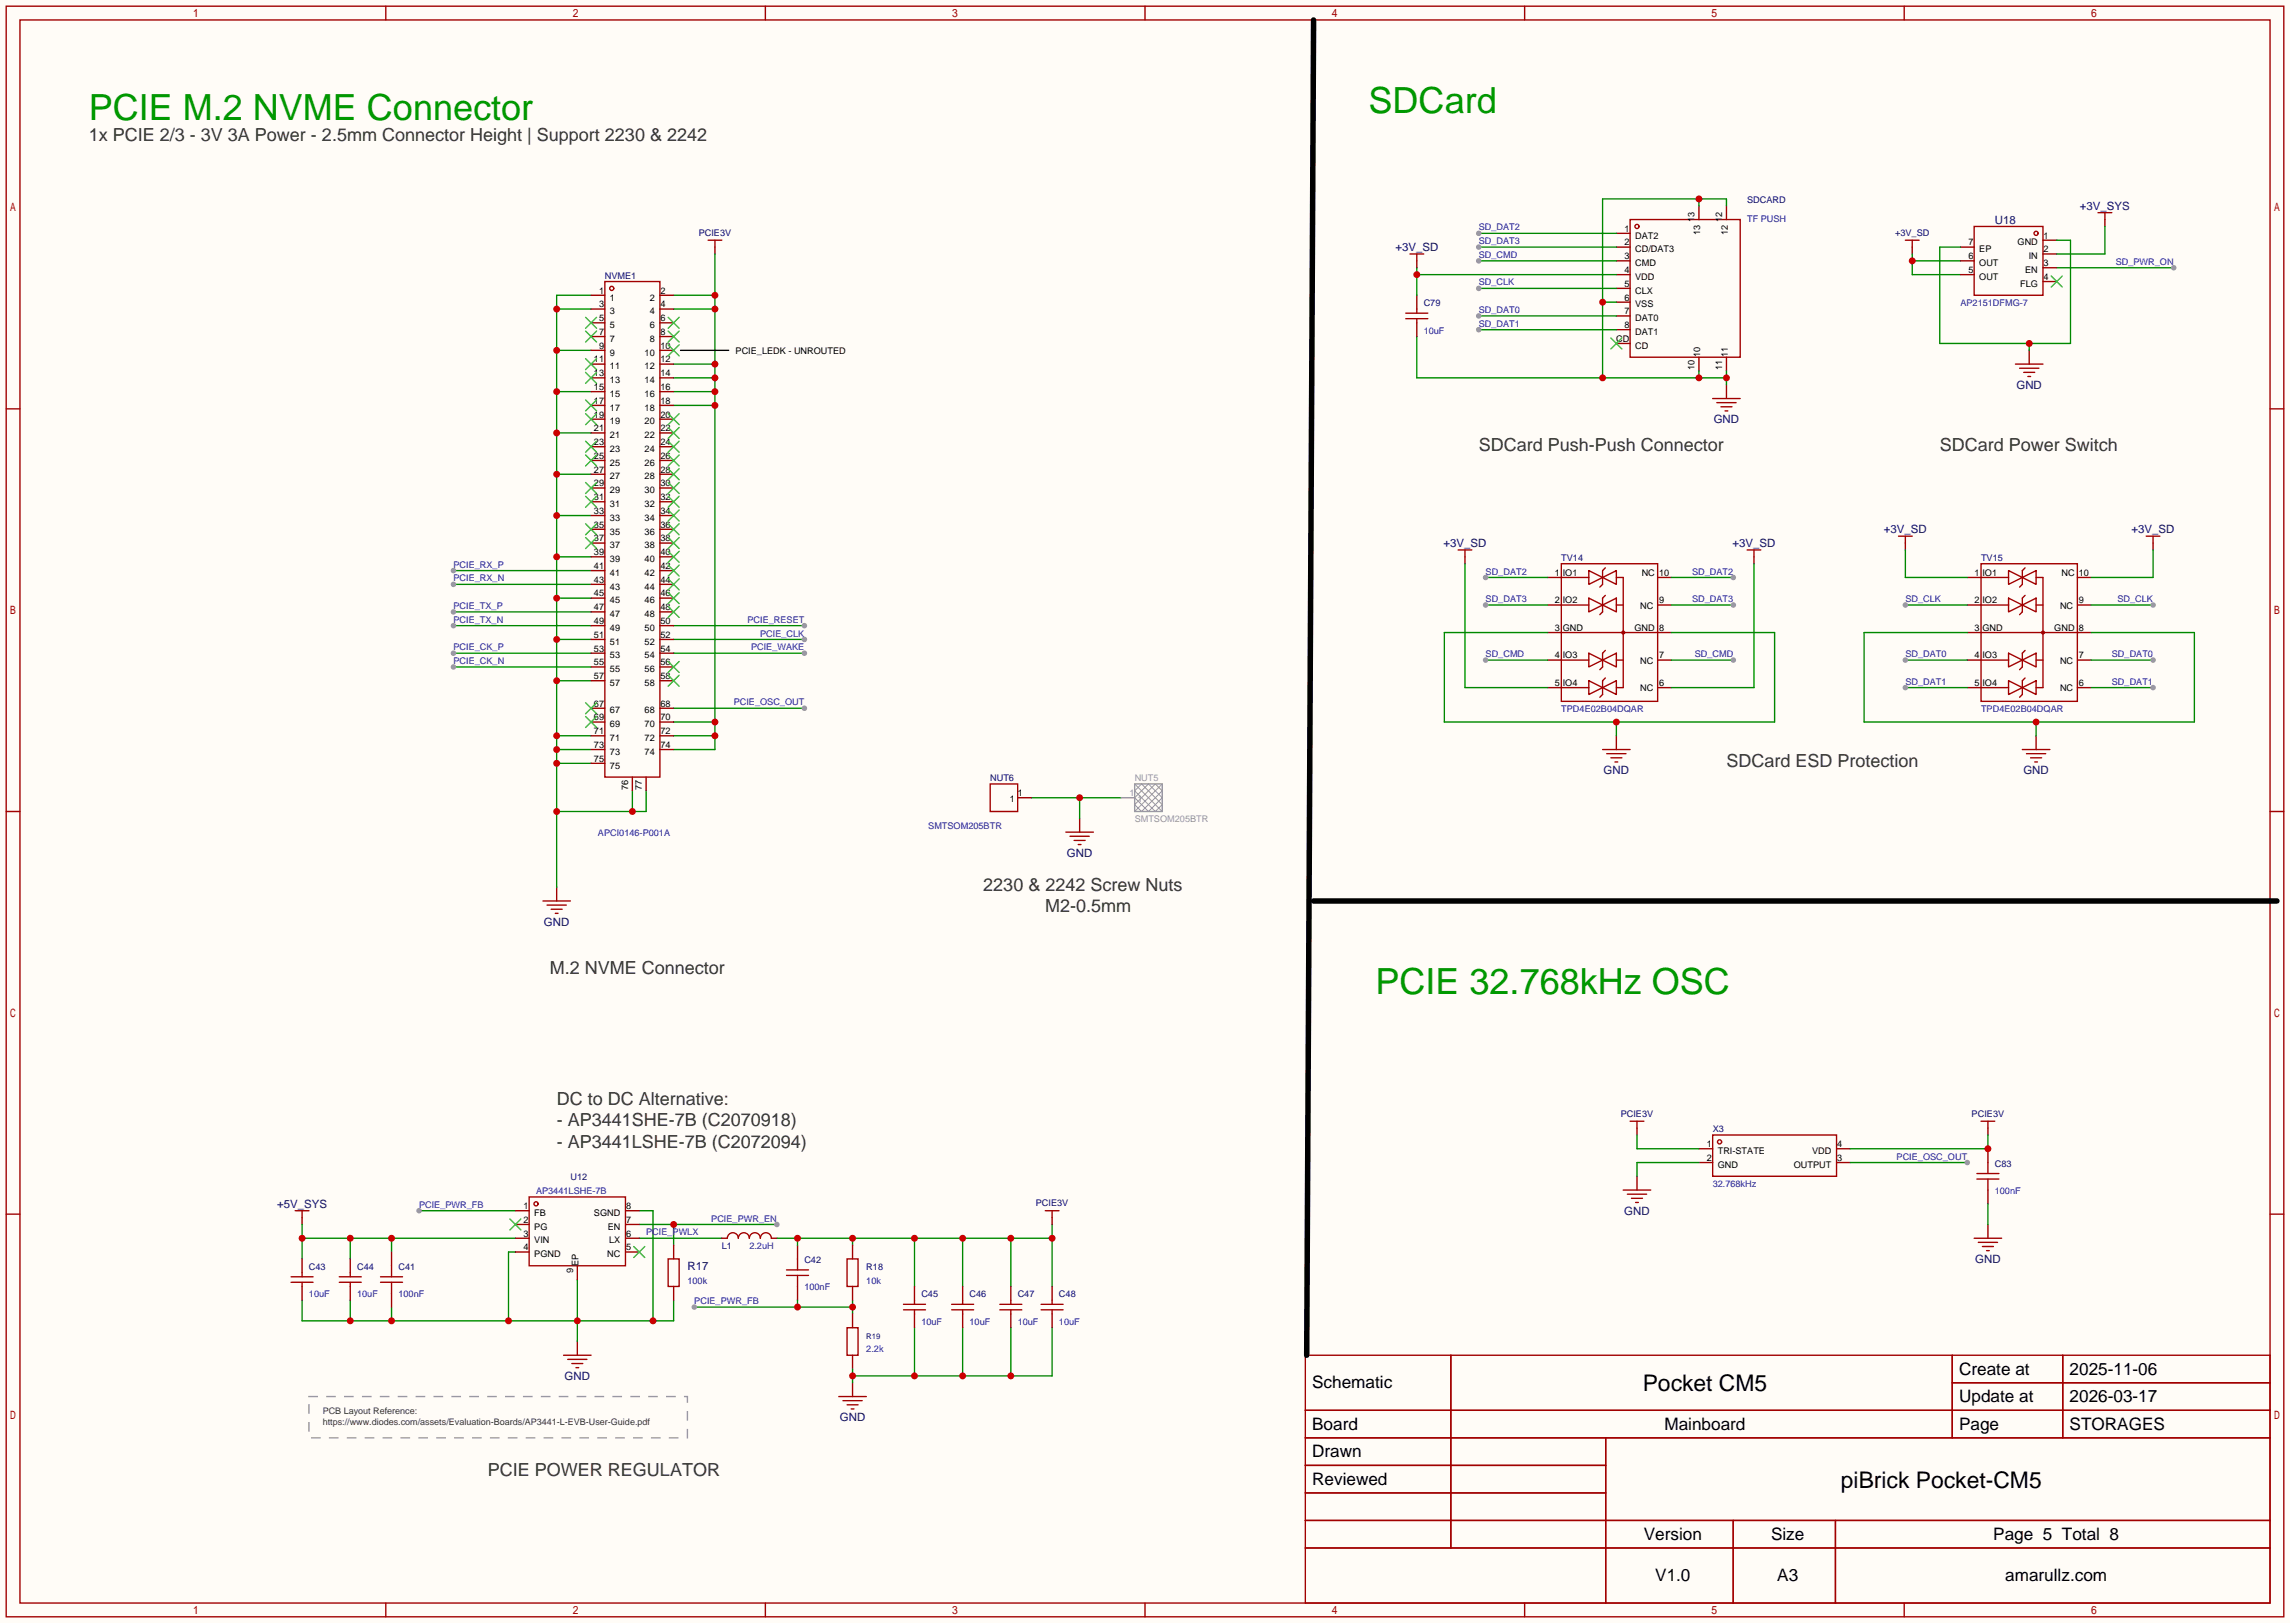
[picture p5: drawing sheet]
<svg xmlns="http://www.w3.org/2000/svg" width="423mm" height="299mm" viewBox="0 0 423 299" stroke-linecap="round" stroke-linejoin="round" font-family="sans-serif">
<defs><g id="words">
<g font-size="6.6" fill="#090">
<text x="16.4" y="22.2">PCIE M.2 NVME Connector</text>
<text x="252.6" y="20.9">SDCard</text>
<text x="253.9" y="183.5">PCIE 32.768kHz OSC</text>
</g>
<g font-size="4.2">
<text x="303.2" y="256.7">Pocket CM5</text>
<text x="339.8" y="274.5">piBrick Pocket-CM5</text>
</g>
<g font-size="3.3" fill="#333">
<text x="16.4" y="26">1x PCIE 2/3 - 3V 3A Power - 2.5mm Connector Height | Support 2230 &amp; 2242</text>
<text x="272.9" y="83.2">SDCard Push-Push Connector</text>
<text x="358" y="83.2">SDCard Power Switch</text>
<text x="318.6" y="141.6">SDCard ESD Protection</text>
<text x="181.5" y="164.4">2230 &amp; 2242 Screw Nuts</text>
<text x="192.9" y="168.2">M2-0.5mm</text>
<text x="101.5" y="179.7">M.2 NVME Connector</text>
<text x="102.7" y="203.8">DC to DC Alternative:</text>
<text x="102.7" y="207.8">- AP3441SHE-7B (C2070918)</text>
<text x="102.7" y="211.8">- AP3441LSHE-7B (C2072094)</text>
<text x="90" y="272.4">PCIE POWER REGULATOR</text>
</g>
<g font-size="3.2">
<text x="242.2" y="256.2">Schematic</text>
<text x="361.6" y="253.7">Create at</text>
<text x="382" y="253.7">2025-11-06</text>
<text x="242.2" y="263.8">Board</text>
<text x="307.2" y="263.8">Mainboard</text>
<text x="361.6" y="258.7">Update at</text>
<text x="361.6" y="263.8">Page</text>
<text x="382" y="258.7">2026-03-17</text>
<text x="382" y="263.8">STORAGES</text>
<text x="242.2" y="268.9">Drawn</text>
<text x="242.2" y="274">Reviewed</text>
<text x="303.4" y="284.1">Version</text>
<text x="326.9" y="284.1">Size</text>
<text x="367.9" y="284.1">Page 5 Total 8</text>
<text x="305.5" y="291.8">V1.0</text>
<text x="328" y="291.8">A3</text>
<text x="370.1" y="291.8">amarullz.com</text>
</g>
<g font-size="2.1" fill="#000080">
<text x="368.2" y="41.2">U18</text>
<text x="383.9" y="38.7">+3V_SYS</text>
<text x="257.5" y="46.3">+3V_SD</text>
<text x="372.2" y="71.7">GND</text>
<text x="316.3" y="78.1">GND</text>
<text x="266.4" y="100.9">+3V_SD</text>
<text x="319.8" y="100.9">+3V_SD</text>
<text x="347.7" y="98.4">+3V_SD</text>
<text x="393.4" y="98.4">+3V_SD</text>
<text x="296" y="142.8">GND</text>
<text x="373.4" y="142.8">GND</text>
<text x="196.9" y="158.1">GND</text>
<text x="100.4" y="170.8">GND</text>
<text x="51.1" y="222.9">+5V_SYS</text>
<text x="299.8" y="224.1">GND</text>
<text x="364.6" y="233">GND</text>
<text x="126.9" y="234.3">R17</text>
<text x="104.2" y="254.6">GND</text>
<text x="155" y="262.2">GND</text>
</g>
<g font-size="1.7">
<text x="312.8" y="41" transform="rotate(-90 312.8 41)">13</text>
<text x="317.9" y="41" transform="rotate(-90 317.9 41)">12</text>
<text x="299.8" y="42.7">1</text>
<text x="299.8" y="45.3">2</text>
<text x="299.8" y="47.8">3</text>
<text x="301.8" y="44">DAT2</text>
<text x="301.8" y="46.6">CD/DAT3</text>
<text x="313.8" y="43.4" transform="rotate(-90 313.8 43.4)">13</text>
<text x="318.9" y="43.4" transform="rotate(-90 318.9 43.4)">12</text>
<text x="363.3" y="47.8">6</text>
<text x="363.3" y="45.3">7</text>
<text x="365.3" y="46.6">EP</text>
<text x="372.4" y="45.3">GND</text>
<text x="374.4" y="47.8">IN</text>
<text x="377.2" y="44">1</text>
<text x="377.2" y="46.6">2</text>
<text x="299.8" y="50.4">4</text>
<text x="299.8" y="52.9">5</text>
<text x="301.8" y="49.1">CMD</text>
<text x="301.8" y="51.6">VDD</text>
<text x="363.3" y="50.4">5</text>
<text x="365.3" y="51.6">OUT</text>
<text x="365.3" y="49.1">OUT</text>
<text x="372.8" y="52.9">FLG</text>
<text x="373.8" y="50.4">EN</text>
<text x="377.2" y="49.1">3</text>
<text x="377.2" y="51.6">4</text>
<text x="110.6" y="54.2">1</text>
<text x="110.6" y="56.7">3</text>
<text x="110.6" y="59.3">5</text>
<text x="112.6" y="55.4">1</text>
<text x="112.6" y="58">3</text>
<text x="119.9" y="58">4</text>
<text x="119.9" y="55.4">2</text>
<text x="121.9" y="59.3">6</text>
<text x="121.9" y="56.7">4</text>
<text x="121.9" y="54.2">2</text>
<text x="299.8" y="55.4">6</text>
<text x="299.8" y="58">7</text>
<text x="301.8" y="54.2">CLX</text>
<text x="301.8" y="56.7">VSS</text>
<text x="301.8" y="59.3">DAT0</text>
<text x="110.6" y="61.8">7</text>
<text x="110.6" y="64.3">9</text>
<text x="112.6" y="60.5">5</text>
<text x="112.6" y="63.1">7</text>
<text x="112.6" y="65.6">9</text>
<text x="119" y="65.6">10</text>
<text x="119.9" y="63.1">8</text>
<text x="119.9" y="60.5">6</text>
<text x="121.9" y="64.3">10</text>
<text x="121.9" y="61.8">8</text>
<text x="135.8" y="65.4">PCIE_LEDK - UNROUTED</text>
<text x="298.3" y="63.1">CD</text>
<text x="299.8" y="60.5">8</text>
<text x="301.8" y="61.8">DAT1</text>
<text x="301.8" y="64.3">CD</text>
<text x="313.8" y="65.9" transform="rotate(-90 313.8 65.9)">10</text>
<text x="318.9" y="65.9" transform="rotate(-90 318.9 65.9)">11</text>
<text x="109.6" y="66.9">11</text>
<text x="109.6" y="69.4">13</text>
<text x="109.6" y="72">15</text>
<text x="112.6" y="68.1">11</text>
<text x="112.6" y="70.7">13</text>
<text x="119" y="70.7">14</text>
<text x="119" y="68.1">12</text>
<text x="121.9" y="72">16</text>
<text x="121.9" y="69.4">14</text>
<text x="121.9" y="66.9">12</text>
<text x="312.8" y="68.3" transform="rotate(-90 312.8 68.3)">10</text>
<text x="317.9" y="68.3" transform="rotate(-90 317.9 68.3)">11</text>
<text x="109.6" y="74.5">17</text>
<text x="109.6" y="77">19</text>
<text x="112.6" y="73.2">15</text>
<text x="112.6" y="75.8">17</text>
<text x="119" y="75.8">18</text>
<text x="119" y="73.2">16</text>
<text x="121.9" y="77">20</text>
<text x="121.9" y="74.5">18</text>
<text x="109.6" y="79.6">21</text>
<text x="109.6" y="82.1">23</text>
<text x="112.6" y="78.3">19</text>
<text x="112.6" y="80.8">21</text>
<text x="112.6" y="83.4">23</text>
<text x="119" y="83.4">24</text>
<text x="119" y="80.8">22</text>
<text x="119" y="78.3">20</text>
<text x="121.9" y="82.1">24</text>
<text x="121.9" y="79.6">22</text>
<text x="109.6" y="84.7">25</text>
<text x="109.6" y="87.2">27</text>
<text x="109.6" y="89.7">29</text>
<text x="112.6" y="85.9">25</text>
<text x="112.6" y="88.5">27</text>
<text x="119" y="88.5">28</text>
<text x="119" y="85.9">26</text>
<text x="121.9" y="89.7">30</text>
<text x="121.9" y="87.2">28</text>
<text x="121.9" y="84.7">26</text>
<text x="109.6" y="92.3">31</text>
<text x="109.6" y="94.8">33</text>
<text x="112.6" y="91">29</text>
<text x="112.6" y="93.5">31</text>
<text x="119" y="93.5">32</text>
<text x="119" y="91">30</text>
<text x="121.9" y="94.8">34</text>
<text x="121.9" y="92.3">32</text>
<text x="109.6" y="97.4">35</text>
<text x="109.6" y="99.9">37</text>
<text x="112.6" y="96.1">33</text>
<text x="112.6" y="98.6">35</text>
<text x="112.6" y="101.2">37</text>
<text x="119" y="101.2">38</text>
<text x="119" y="98.6">36</text>
<text x="119" y="96.1">34</text>
<text x="121.9" y="99.9">38</text>
<text x="121.9" y="97.4">36</text>
<text x="109.6" y="102.4">39</text>
<text x="109.6" y="105">41</text>
<text x="109.6" y="107.5">43</text>
<text x="112.6" y="103.7">39</text>
<text x="112.6" y="106.2">41</text>
<text x="119" y="106.2">42</text>
<text x="119" y="103.7">40</text>
<text x="121.9" y="107.5">44</text>
<text x="121.9" y="105">42</text>
<text x="121.9" y="102.4">40</text>
<text x="287" y="106.2">1</text>
<text x="288.4" y="106.2">IO1</text>
<text x="303" y="106.2">NC</text>
<text x="306.2" y="106.2">10</text>
<text x="364.4" y="106.2">1</text>
<text x="365.9" y="106.2">IO1</text>
<text x="380.5" y="106.2">NC</text>
<text x="383.7" y="106.2">10</text>
<text x="109.6" y="110.1">45</text>
<text x="109.6" y="112.6">47</text>
<text x="112.6" y="108.8">43</text>
<text x="112.6" y="111.3">45</text>
<text x="112.6" y="113.9">47</text>
<text x="119" y="113.9">48</text>
<text x="119" y="111.3">46</text>
<text x="119" y="108.8">44</text>
<text x="121.9" y="112.6">48</text>
<text x="121.9" y="110.1">46</text>
<text x="287" y="111.3">2</text>
<text x="288.4" y="111.3">IO2</text>
<text x="302.7" y="112.3">NC</text>
<text x="306.2" y="111.3">9</text>
<text x="364.4" y="111.3">2</text>
<text x="365.9" y="111.3">IO2</text>
<text x="380.2" y="112.3">NC</text>
<text x="383.7" y="111.3">9</text>
<text x="109.6" y="115.1">49</text>
<text x="109.6" y="117.7">51</text>
<text x="112.6" y="116.4">49</text>
<text x="112.6" y="118.9">51</text>
<text x="119" y="118.9">52</text>
<text x="119" y="116.4">50</text>
<text x="121.9" y="117.7">52</text>
<text x="121.9" y="115.1">50</text>
<text x="287" y="116.4">3</text>
<text x="288.4" y="116.4">GND</text>
<text x="301.7" y="116.4">GND</text>
<text x="306.2" y="116.4">8</text>
<text x="364.4" y="116.4">3</text>
<text x="365.9" y="116.4">GND</text>
<text x="379.2" y="116.4">GND</text>
<text x="383.7" y="116.4">8</text>
<text x="109.6" y="120.2">53</text>
<text x="109.6" y="122.8">55</text>
<text x="109.6" y="125.3">57</text>
<text x="112.6" y="121.5">53</text>
<text x="112.6" y="124">55</text>
<text x="119" y="124">56</text>
<text x="119" y="121.5">54</text>
<text x="121.9" y="125.3">58</text>
<text x="121.9" y="122.8">56</text>
<text x="121.9" y="120.2">54</text>
<text x="287" y="121.5">4</text>
<text x="288.4" y="121.5">IO3</text>
<text x="302.7" y="122.5">NC</text>
<text x="306.2" y="121.5">7</text>
<text x="364.4" y="121.5">4</text>
<text x="365.9" y="121.5">IO3</text>
<text x="380.2" y="122.5">NC</text>
<text x="383.7" y="121.5">7</text>
<text x="109.6" y="130.4">67</text>
<text x="112.6" y="126.6">57</text>
<text x="112.6" y="131.6">67</text>
<text x="119" y="131.6">68</text>
<text x="119" y="126.6">58</text>
<text x="121.9" y="130.4">68</text>
<text x="287" y="126.6">5</text>
<text x="288.4" y="126.6">IO4</text>
<text x="302.7" y="127.6">NC</text>
<text x="306.2" y="126.6">6</text>
<text x="364.4" y="126.6">5</text>
<text x="365.9" y="126.6">IO4</text>
<text x="380.2" y="127.6">NC</text>
<text x="383.7" y="126.6">6</text>
<text x="109.6" y="132.9">69</text>
<text x="109.6" y="135.5">71</text>
<text x="109.6" y="138">73</text>
<text x="112.6" y="134.2">69</text>
<text x="112.6" y="136.7">71</text>
<text x="119" y="136.7">72</text>
<text x="119" y="134.2">70</text>
<text x="121.9" y="138">74</text>
<text x="121.9" y="135.5">72</text>
<text x="121.9" y="132.9">70</text>
<text x="109.6" y="140.5">75</text>
<text x="112.6" y="139.3">73</text>
<text x="112.6" y="141.8">75</text>
<text x="119" y="139.3">74</text>
<text x="115.9" y="145.7" transform="rotate(-90 115.9 145.7)">76</text>
<text x="118.5" y="145.7" transform="rotate(-90 118.5 145.7)">77</text>
<text x="186.4" y="147.9">1</text>
<text x="187.8" y="146.9">1</text>
<text x="315" y="211.7">1</text>
<text x="315" y="214.2">2</text>
<text x="317" y="212.9">TRI-STATE</text>
<text x="317" y="215.5">GND</text>
<text x="331.1" y="215.5">OUTPUT</text>
<text x="334.5" y="212.9">VDD</text>
<text x="339.1" y="214.2">3</text>
<text x="339.1" y="211.7">4</text>
<text x="96.6" y="223.1">1</text>
<text x="96.6" y="225.6">2</text>
<text x="98.6" y="224.4">FB</text>
<text x="98.6" y="226.9">PG</text>
<text x="109.6" y="224.4">SGND</text>
<text x="112.2" y="226.9">EN</text>
<text x="115.6" y="225.6">7</text>
<text x="115.6" y="223.1">8</text>
<text x="96.6" y="228.2">3</text>
<text x="96.6" y="230.7">4</text>
<text x="98.6" y="229.4">VIN</text>
<text x="98.6" y="232">PGND</text>
<text x="106.8" y="233.5" transform="rotate(-90 106.8 233.5)">EP</text>
<text x="112.1" y="232">NC</text>
<text x="112.4" y="229.4">LX</text>
<text x="115.6" y="230.7">5</text>
<text x="115.6" y="228.2">6</text>
<text x="105.8" y="235" transform="rotate(-90 105.8 235)">9</text>
</g>
<g font-size="1.7" fill="#000080">
<text x="322.5" y="37.4">SDCARD</text>
<text x="129" y="43.5">PCIE3V</text>
<text x="349.8" y="43.5">+3V_SD</text>
<text x="111.6" y="51.4">NVME1</text>
<text x="262.8" y="56.5">C79</text>
<text x="288.2" y="103.5">TV14</text>
<text x="365.6" y="103.5">TV15</text>
<text x="182.8" y="144.1">NUT6</text>
<text x="299.1" y="206.1">PCIE3V</text>
<text x="316.1" y="208.9">X3</text>
<text x="363.9" y="206.1">PCIE3V</text>
<text x="368.2" y="215.2">C83</text>
<text x="105.3" y="217.8">U12</text>
<text x="191.2" y="222.6">PCIE3V</text>
<text x="133.2" y="230.5">L1</text>
<text x="148.5" y="233">C42</text>
<text x="57" y="234.3">C43</text>
<text x="65.9" y="234.3">C44</text>
<text x="73.5" y="234.3">C41</text>
<text x="159.9" y="234.3">R18</text>
<text x="170.1" y="239.4">C45</text>
<text x="178.9" y="239.4">C46</text>
<text x="187.8" y="239.4">C47</text>
<text x="195.5" y="239.4">C48</text>
</g>
<g font-size="1.7" fill="#00f">
<text x="322.5" y="41">TF PUSH</text>
<text x="272.9" y="42.5">SD_DAT2</text>
<text x="272.9" y="45.1">SD_DAT3</text>
<text x="272.9" y="47.6">SD_CMD</text>
<text x="272.9" y="52.7">SD_CLK</text>
<text x="390.5" y="48.9">SD_PWR_ON</text>
<text x="272.9" y="57.8">SD_DAT0</text>
<text x="361.8" y="56.5">AP2151DFMG-7</text>
<text x="262.8" y="61.6">10uF</text>
<text x="272.9" y="60.3">SD_DAT1</text>
<text x="83.7" y="104.7">PCIE_RX_P</text>
<text x="83.7" y="107.3">PCIE_RX_N</text>
<text x="274.2" y="106">SD_DAT2</text>
<text x="312.3" y="106">SD_DAT2</text>
<text x="83.7" y="112.4">PCIE_TX_P</text>
<text x="274.2" y="111.1">SD_DAT3</text>
<text x="312.3" y="111.1">SD_DAT3</text>
<text x="351.7" y="111.1">SD_CLK</text>
<text x="390.8" y="111.1">SD_CLK</text>
<text x="83.7" y="114.9">PCIE_TX_N</text>
<text x="83.7" y="120">PCIE_CK_P</text>
<text x="138" y="114.9">PCIE_RESET</text>
<text x="138.6" y="120">PCIE_WAKE</text>
<text x="140.3" y="117.4">PCIE_CLK</text>
<text x="83.7" y="122.5">PCIE_CK_N</text>
<text x="274.2" y="121.3">SD_CMD</text>
<text x="312.8" y="121.3">SD_CMD</text>
<text x="351.7" y="121.3">SD_DAT0</text>
<text x="389.8" y="121.3">SD_DAT0</text>
<text x="135.4" y="130.1">PCIE_OSC_OUT</text>
<text x="288.2" y="131.4">TPD4E02B04DQAR</text>
<text x="351.7" y="126.3">SD_DAT1</text>
<text x="365.6" y="131.4">TPD4E02B04DQAR</text>
<text x="389.8" y="126.3">SD_DAT1</text>
<text x="110.4" y="154.3">APCI0146-P001A</text>
<text x="171.3" y="153">SMTSOM205BTR</text>
<text x="350.1" y="214">PCIE_OSC_OUT</text>
<text x="98.9" y="220.3">AP3441LSHE-7B</text>
<text x="316.1" y="219">32.768kHz</text>
<text x="368.2" y="220.3">100nF</text>
<text x="77.3" y="222.9">PCIE_PWR_FB</text>
<text x="119.3" y="227.9">PCIE_PWLX</text>
<text x="131.3" y="225.4">PCIE_PWR_EN</text>
<text x="138.3" y="230.5">2.2uH</text>
<text x="57" y="239.4">10uF</text>
<text x="65.9" y="239.4">10uF</text>
<text x="73.5" y="239.4">100nF</text>
<text x="126.9" y="236.8">100k</text>
<text x="148.5" y="238.1">100nF</text>
<text x="159.9" y="236.8">10k</text>
<text x="128.1" y="240.6">PCIE_PWR_FB</text>
<text x="170.1" y="244.4">10uF</text>
<text x="178.9" y="244.4">10uF</text>
<text x="187.8" y="244.4">10uF</text>
<text x="195.5" y="244.4">10uF</text>
<text x="159.9" y="249.5">2.2k</text>
</g>
<g font-size="1.7" fill="#999">
<text x="208.5" y="146.9">1</text>
<text x="209.4" y="144.1">NUT5</text>
<text x="209.9" y="147.9">1</text>
<text x="209.4" y="151.7">SMTSOM205BTR</text>
</g>
<g font-size="1.7" fill="#333">
<text x="59.6" y="261">PCB Layout Reference:</text>
<text x="59.6" y="263">https://www.diodes.com/assets/Evaluation-Boards/AP3441-L-EVB-User-Guide.pdf</text>
</g>
<text font-size="1.4" fill="#000080" x="159.9" y="247">R19</text>
</g></defs>
<path d="M0 0h422.7v299.5h-422.7z" fill="#fffcf7"/>
<g fill="none" stroke="#a10000" stroke-width=".25">
<path d="M1.1 1.1h420.4v297.2h-420.4zM3.7 3.7h415.3v292.1h-415.3zM71.2 1.1v2.6M141.3 1.1v2.6M211.3 1.1v2.6M281.4 1.1v2.6M351.5 1.1v2.6M300.9 40.5h20.3v25.4h-20.3zM1.1 75.4h2.6M419 75.4h2.5M1.1 149.7h2.6M419 149.7h2.5"/>
<path d="M1.1 224h2.6M419 224h2.5M240.9 250.1h178.1v45.7h-178.1zM267.8 250.1v35.5M360.3 250.1v15.2M360.3 255.1h58.7M380.7 250.1v15.2M240.9 260.2h178.1M240.9 265.3h178.1M240.9 270.4h55.5M240.9 275.5h55.5M296.4 265.3v30.5"/>
<path d="M71.2 295.8v2.5M141.3 295.8v2.5M211.3 295.8v2.5M240.9 280.5h178.1M240.9 285.6h178.1M281.4 295.8v2.5M319.9 280.5v15.3M338.8 280.5v15.3M351.5 295.8v2.5"/>
<circle cx="302.1" cy="41.8" r=".38"/>
</g>
<g fill="none" stroke="#870000" stroke-width=".25">
<path d="M313.6 38v2.5M318.6 38v2.5M298.3 43.1h2.6M298.3 45.6h2.6M298.3 48.1h2.6M298.3 50.7h2.6M298.3 53.2h2.6M298.3 55.8h2.6M298.3 58.3h2.6M298.3 60.8h2.6M298.3 63.4h2.6M313.6 65.9v2.6"/>
<path d="M318.6 65.9v2.6"/>
</g>
<path d="M297.3 62.4l2 2M299.3 62.4l-2 2" fill="none" stroke="#3c3" stroke-width=".25"/>
<path d="M83.7 105.3h25.4" fill="none" stroke="#008700" stroke-width=".25"/>
<circle cx="83.7" cy="105.3" r=".51" fill="#999"/>
<path d="M83.7 107.8h25.4" fill="none" stroke="#008700" stroke-width=".25"/>
<circle cx="83.7" cy="107.8" r=".51" fill="#999"/>
<path d="M83.7 112.9h25.4" fill="none" stroke="#008700" stroke-width=".25"/>
<circle cx="83.7" cy="112.9" r=".51" fill="#999"/>
<path d="M83.7 115.4h25.4" fill="none" stroke="#008700" stroke-width=".25"/>
<circle cx="83.7" cy="115.4" r=".51" fill="#999"/>
<path d="M83.7 120.5h25.4" fill="none" stroke="#008700" stroke-width=".25"/>
<circle cx="83.7" cy="120.5" r=".51" fill="#999"/>
<path d="M83.7 123.1h25.4" fill="none" stroke="#008700" stroke-width=".25"/>
<circle cx="83.7" cy="123.1" r=".51" fill="#999"/>
<path d="M124.3 120.5h24.2" fill="none" stroke="#008700" stroke-width=".25"/>
<circle cx="148.5" cy="120.5" r=".51" fill="#999"/>
<path d="M124.3 118h24.2" fill="none" stroke="#008700" stroke-width=".25"/>
<circle cx="148.5" cy="118" r=".51" fill="#999"/>
<path d="M124.3 115.4h24.2" fill="none" stroke="#008700" stroke-width=".25"/>
<circle cx="148.5" cy="115.4" r=".51" fill="#999"/>
<path d="M132 45.6v1.3M102.7 163.7v2.5" fill="none" stroke="#870000" stroke-width=".25"/>
<path d="M130.7 44.3h2.5M132 44.3v1.3M100.2 166.2h5.1M101 167h3.5M101.7 167.8h2.1M102.5 168.5h.5" fill="none" stroke="#a10000" stroke-width=".25"/>
<path d="M124.3 54.5h7.7M124.3 57h7.7M132 46.9v91.4h-7.7M124.3 67.2h7.7M124.3 69.7h7.7M124.3 72.3h7.7M124.3 74.8h7.7M124.3 133.2h7.7M124.3 135.8h7.7" fill="none" stroke="#008700" stroke-width=".25"/>
<g fill="#c00">
<circle cx="132" cy="54.5" r=".63"/>
<circle cx="132" cy="57" r=".63"/>
<circle cx="132" cy="67.2" r=".63"/>
<circle cx="132" cy="69.7" r=".63"/>
<circle cx="132" cy="72.3" r=".63"/>
<circle cx="132" cy="74.8" r=".63"/>
<circle cx="132" cy="133.2" r=".63"/>
<circle cx="132" cy="135.8" r=".63"/>
</g>
<path d="M124.3 130.7h24.2" fill="none" stroke="#008700" stroke-width=".25"/>
<circle cx="148.5" cy="130.7" r=".51" fill="#999"/>
<path d="M118 225.9h25.4M124.3 225.9v3.8" fill="none" stroke="#008700" stroke-width=".25"/>
<circle cx="124.3" cy="225.9" r=".63" fill="#c00"/>
<circle cx="143.4" cy="225.9" r=".51" fill="#999"/>
<path d="M106.6 247.5v2.6" fill="none" stroke="#870000" stroke-width=".25"/>
<path d="M104 250.1h5.1M104.8 250.8h3.5M105.5 251.6h2.1M106.3 252.3h.5" fill="none" stroke="#a10000" stroke-width=".25"/>
<path d="M55.8 239.9v3.8h68.5v-3.8M64.6 239.9v3.8M95.1 231h-1.2v12.7M106.6 236.1v11.4M118 223.4h2.5v20.3M72.3 241.2v2.5" fill="none" stroke="#008700" stroke-width=".25"/>
<g fill="#c00">
<circle cx="93.9" cy="243.7" r=".63"/>
<circle cx="106.6" cy="243.7" r=".63"/>
<circle cx="120.5" cy="243.7" r=".63"/>
<circle cx="72.3" cy="243.7" r=".63"/>
<circle cx="64.6" cy="243.7" r=".63"/>
</g>
<path d="M55.8 224.7v1.2" fill="none" stroke="#870000" stroke-width=".25"/>
<path d="M54.5 223.4h2.5M55.8 223.4v1.3" fill="none" stroke="#a10000" stroke-width=".25"/>
<path d="M55.8 225.9v6.4M55.8 228.5h39.3M64.6 228.5v3.8M72.3 228.5v2.5" fill="none" stroke="#008700" stroke-width=".25"/>
<g fill="#c00">
<circle cx="55.8" cy="228.5" r=".63"/>
<circle cx="64.6" cy="228.5" r=".63"/>
<circle cx="72.3" cy="228.5" r=".63"/>
</g>
<path d="M124.3 229.7v2.6M124.3 237.4v2.5" fill="none" stroke="#870000" stroke-width=".25"/>
<path d="M123.3 232.3h2v5.1h-2z" fill="none" stroke="#a10000" stroke-width=".25"/>
<path d="M77.3 223.4h17.8" fill="none" stroke="#008700" stroke-width=".25"/>
<circle cx="77.3" cy="223.4" r=".51" fill="#999"/>
<path d="M118 228.5h15.2M147.2 239.9v1.3M157.4 239.9v2.5M128.1 241.2h29.3" fill="none" stroke="#008700" stroke-width=".25"/>
<path d="M72.3 231v2.6M72.3 238.6v2.6M147.2 229.7v2.6M147.2 237.4v2.5" fill="none" stroke="#870000" stroke-width=".25"/>
<path d="M70.2 235.6h4.1M70.2 236.6h4.1M72.3 233.6v2M72.3 236.6v2M145.2 234.3h4M145.2 235.3h4M147.2 232.3v2M147.2 235.3v2.1" fill="none" stroke="#a10000" stroke-width=".25"/>
<g fill="#c00">
<circle cx="147.2" cy="241.2" r=".63"/>
<circle cx="157.4" cy="241.2" r=".63"/>
</g>
<circle cx="128.1" cy="241.2" r=".51" fill="#999"/>
<path d="M143.4 228.5h50.8M147.2 228.5v1.2M157.4 228.5v1.2M168.8 228.5v8.9M177.7 228.5v8.9M186.6 228.5v8.9M194.2 225.9v11.5" fill="none" stroke="#008700" stroke-width=".25"/>
<g fill="#c00">
<circle cx="147.2" cy="228.5" r=".63"/>
<circle cx="157.4" cy="228.5" r=".63"/>
<circle cx="168.8" cy="228.5" r=".63"/>
<circle cx="177.7" cy="228.5" r=".63"/>
<circle cx="186.6" cy="228.5" r=".63"/>
<circle cx="194.2" cy="228.5" r=".63"/>
</g>
<path d="M157.4 229.7v2.6M157.4 237.4v2.5M157.4 242.4v2.6M157.4 250.1v2.5M157.4 255.1v2.6" fill="none" stroke="#870000" stroke-width=".25"/>
<path d="M156.3 232.3h2.1v5.1h-2.1zM154.8 257.7h5.1M155.6 258.4h3.5M156.3 245h2.1v5.1h-2.1zM156.3 259.2h2.1M157.1 260h.5" fill="none" stroke="#a10000" stroke-width=".25"/>
<path d="M157.4 252.6v2.5M168.8 245v8.9M177.7 245v8.9M186.6 245v8.9M194.2 245v8.9h-36.8" fill="none" stroke="#008700" stroke-width=".25"/>
<g fill="#c00">
<circle cx="157.4" cy="253.9" r=".63"/>
<circle cx="168.8" cy="253.9" r=".63"/>
<circle cx="177.7" cy="253.9" r=".63"/>
<circle cx="186.6" cy="253.9" r=".63"/>
</g>
<g fill="none" stroke="#a10000" stroke-width=".25">
<path d="M53.7 236.6h4.1M53.7 235.6h4.1M55.8 234.8v.8M55.8 236.6v.8M62.6 236.6h4.1M62.6 235.6h4.1M64.6 234.8v.8M64.6 236.6v.8M168.8 239.9v.8M177.7 239.9v.8M186.6 239.9v.8M192.9 223.4h2.6"/>
<path d="M194.2 223.4v1.3M194.2 239.9v.8M166.8 241.7h4M166.8 240.7h4M168.8 241.7v.7M175.6 241.7h4.1M175.6 240.7h4.1M177.7 241.7v.7M184.5 241.7h4.1M184.5 240.7h4.1M186.6 241.7v.7M192.2 241.7h4"/>
<path d="M192.2 240.7h4M194.2 241.7v.7"/>
</g>
<g fill="none" stroke="#870000" stroke-width=".25">
<path d="M55.8 232.3v2.5M55.8 237.4v2.5M64.6 232.3v2.5M64.6 237.4v2.5M168.8 237.4v2.5M177.7 237.4v2.5M186.6 237.4v2.5M194.2 224.7v1.2M194.2 237.4v2.5M168.8 242.4v2.6M177.7 242.4v2.6M186.6 242.4v2.6"/>
<path d="M194.2 242.4v2.6"/>
</g>
<path d="M57 257.7h69.9v7.6h-69.9z" fill="none" stroke="#999" stroke-width=".25" stroke-dasharray="1.5 1.8"/>
<path d="M242.4 3.7l-1.2 246.4" fill="none" stroke="#000" stroke-width="1"/>
<path d="M272.9 43.1h25.4" fill="none" stroke="#008700" stroke-width=".25"/>
<circle cx="272.9" cy="43.1" r=".51" fill="#999"/>
<path d="M272.9 45.6h25.4" fill="none" stroke="#008700" stroke-width=".25"/>
<circle cx="272.9" cy="45.6" r=".51" fill="#999"/>
<path d="M272.9 48.1h25.4" fill="none" stroke="#008700" stroke-width=".25"/>
<circle cx="272.9" cy="48.1" r=".51" fill="#999"/>
<path d="M272.9 53.2h25.4" fill="none" stroke="#008700" stroke-width=".25"/>
<circle cx="272.9" cy="53.2" r=".51" fill="#999"/>
<path d="M272.9 58.3h25.4" fill="none" stroke="#008700" stroke-width=".25"/>
<circle cx="272.9" cy="58.3" r=".51" fill="#999"/>
<path d="M272.9 60.8h25.4" fill="none" stroke="#008700" stroke-width=".25"/>
<circle cx="272.9" cy="60.8" r=".51" fill="#999"/>
<path d="M318.6 71v2.5" fill="none" stroke="#870000" stroke-width=".25"/>
<path d="M316.1 73.5h5.1M316.9 74.3h3.5M317.6 75.1h2.1M318.4 75.8h.5" fill="none" stroke="#a10000" stroke-width=".25"/>
<path d="M313.6 36.7v1.3M318.6 38v-1.3h-22.8v33M295.8 55.8h2.5M261.5 62.1v7.6h57.1M313.6 68.5v1.2M318.6 68.5v2.5" fill="none" stroke="#008700" stroke-width=".25"/>
<g fill="#c00">
<circle cx="318.6" cy="69.7" r=".63"/>
<circle cx="313.6" cy="69.7" r=".63"/>
<circle cx="295.8" cy="69.7" r=".63"/>
<circle cx="295.8" cy="55.8" r=".63"/>
<circle cx="313.6" cy="36.7" r=".63"/>
</g>
<path d="M259.5 58.8h4M259.5 57.8h4M261.5 57v.8M261.5 58.8v.8" fill="none" stroke="#a10000" stroke-width=".25"/>
<path d="M261.5 54.5v2.5M261.5 59.6v2.5" fill="none" stroke="#870000" stroke-width=".25"/>
<path d="M261.5 49.4v5.1M261.5 50.7h36.8" fill="none" stroke="#008700" stroke-width=".25"/>
<circle cx="261.5" cy="50.7" r=".63" fill="#c00"/>
<path d="M261.5 48.1v1.3M199.3 151v2.5" fill="none" stroke="#870000" stroke-width=".25"/>
<path d="M260.2 46.9h2.6M261.5 46.9v1.2M196.7 153.5h5.1M197.5 154.3h3.5M198.2 155.1h2.1M199 155.8h.5" fill="none" stroke="#a10000" stroke-width=".25"/>
<path d="M190.4 147.2h16.5M199.3 147.2v3.8" fill="none" stroke="#008700" stroke-width=".25"/>
<circle cx="199.3" cy="147.2" r=".63" fill="#c00"/>
<path d="M242.4 166.2h177.8" fill="none" stroke="#000" stroke-width="1"/>
<g fill="none" stroke="#a10000" stroke-width=".25">
<path d="M299.6 219.6h5.1M300.9 206.9h2.5M302.1 206.9v1.3M316.1 209.4h22.9v7.6h-22.9zM365.6 206.9h2.6M366.9 206.9v1.3M300.4 220.3h3.5M301.1 221.1h2M301.9 221.9h.5"/>
<circle cx="317.4" cy="210.7" r=".38"/>
</g>
<path d="M302.1 208.2v1.2M302.1 217v2.6M313.6 212h2.5M313.6 214.5h2.5M339 212h2.5M339 214.5h2.5M366.9 208.2v1.2M366.9 212v2.5" fill="none" stroke="#870000" stroke-width=".25"/>
<path d="M302.1 209.4v2.6h11.5M313.6 214.5h-11.5v2.5M366.9 209.4v2.6h-25.4" fill="none" stroke="#008700" stroke-width=".25"/>
<circle cx="366.9" cy="212" r=".63" fill="#c00"/>
<path d="M366.9 219.6v2.5M366.9 225.9v2.6" fill="none" stroke="#870000" stroke-width=".25"/>
<path d="M364.9 216.5h4M364.9 217.6h4M366.9 214.5v2M366.9 217.6v2M364.4 228.5h5M365.1 229.2h3.6M365.9 230h2M366.6 230.8h.6" fill="none" stroke="#a10000" stroke-width=".25"/>
<path d="M341.5 214.5h21.6M366.9 222.1v3.8" fill="none" stroke="#008700" stroke-width=".25"/>
<circle cx="363.1" cy="214.5" r=".51" fill="#999"/>
<path d="M374.5 64.6v2.6" fill="none" stroke="#870000" stroke-width=".25"/>
<path d="M372 67.2h5.1M372.7 67.9h3.6M373.5 68.7h2M374.3 69.5h.5" fill="none" stroke="#a10000" stroke-width=".25"/>
<path d="M379.6 49.4h21.6" fill="none" stroke="#008700" stroke-width=".25"/>
<circle cx="401.2" cy="49.4" r=".51" fill="#999"/>
<path d="M352.9 45.6v1.3M388.5 40.5v1.3" fill="none" stroke="#870000" stroke-width=".25"/>
<path d="M387.2 39.2h2.6M388.5 39.2v1.3M351.7 44.3h2.5M352.9 44.3v1.3" fill="none" stroke="#a10000" stroke-width=".25"/>
<path d="M352.9 46.9v3.8h8.9M352.9 48.1h8.9" fill="none" stroke="#008700" stroke-width=".25"/>
<circle cx="352.9" cy="48.1" r=".63" fill="#c00"/>
<g fill="none" stroke="#a10000" stroke-width=".25">
<path d="M288.2 104h17.7v25.4h-17.7zM288.2 106.6h5M288.2 111.6h5M288.2 116.7h17.7M293.2 105.3l2.6 1.3-2.6 1.2zM293.2 110.4l2.6 1.2-2.6 1.3zM295.8 106.6l2.5-1.3v2.5zM295.8 111.6l2.5-1.2v2.5zM296.3 104.8l-.5 .5v2.5l-.5 .5M296.3 109.9l-.5 .5v2.5l-.5 .5M298.3 106.6h1.3v20.3h-1.3M298.3 111.6h1.3"/>
<path d="M288.2 121.8h5M288.2 126.9h5M293.2 120.5l2.6 1.3-2.6 1.3zM293.2 125.6l2.6 1.3-2.6 1.2zM295.8 121.8l2.5-1.3v2.6zM295.8 126.9l2.5-1.3v2.5zM296.3 120l-.5 .5v2.6l-.5 .5M296.3 125.1l-.5 .5v2.5l-.5 .6M298.3 121.8h1.3"/>
<circle cx="299.6" cy="116.7" r=".25"/>
</g>
<path d="M285.6 106.6h2.6M285.6 116.7h2.6M285.6 111.6h2.6M305.9 106.6h2.6M305.9 116.7h2.6M305.9 111.6h2.6M285.6 121.8h2.6M285.6 126.9h2.6M305.9 121.8h2.6M305.9 126.9h2.6" fill="none" stroke="#870000" stroke-width=".25"/>
<path d="M274.2 106.6h11.4" fill="none" stroke="#008700" stroke-width=".25"/>
<circle cx="274.2" cy="106.6" r=".51" fill="#999"/>
<path d="M274.2 111.6h11.4" fill="none" stroke="#008700" stroke-width=".25"/>
<circle cx="274.2" cy="111.6" r=".51" fill="#999"/>
<path d="M274.2 121.8h11.4" fill="none" stroke="#008700" stroke-width=".25"/>
<circle cx="274.2" cy="121.8" r=".51" fill="#999"/>
<path d="M270.4 102.7v1.3" fill="none" stroke="#870000" stroke-width=".25"/>
<path d="M269.1 101.5h2.6M270.4 101.5v1.2" fill="none" stroke="#a10000" stroke-width=".25"/>
<path d="M270.4 104v22.9h15.2M308.5 106.6h11.4" fill="none" stroke="#008700" stroke-width=".25"/>
<circle cx="319.9" cy="106.6" r=".51" fill="#999"/>
<path d="M308.5 111.6h11.4" fill="none" stroke="#008700" stroke-width=".25"/>
<circle cx="319.9" cy="111.6" r=".51" fill="#999"/>
<path d="M308.5 121.8h11.4" fill="none" stroke="#008700" stroke-width=".25"/>
<circle cx="319.9" cy="121.8" r=".51" fill="#999"/>
<path d="M323.7 102.7v1.3M298.3 135.8v2.5" fill="none" stroke="#870000" stroke-width=".25"/>
<path d="M322.5 101.5h2.5M323.7 101.5v1.2M295.8 138.3h5.1M296.5 139.1h3.6M297.3 139.8h2M298.1 140.6h.5" fill="none" stroke="#a10000" stroke-width=".25"/>
<path d="M285.6 116.7h-19v16.5h60.9v-16.5h-19M323.7 104v22.9h-15.2M298.3 133.2v2.6" fill="none" stroke="#008700" stroke-width=".25"/>
<circle cx="298.3" cy="133.2" r=".63" fill="#c00"/>
<g fill="none" stroke="#a10000" stroke-width=".25">
<path d="M365.6 104h17.8v25.4h-17.8zM365.6 106.6h5.1M365.6 111.6h5.1M365.6 116.7h17.8M370.7 105.3l2.6 1.3-2.6 1.2zM370.7 110.4l2.6 1.2-2.6 1.3zM373.3 106.6l2.5-1.3v2.5zM373.3 111.6l2.5-1.2v2.5zM373.8 104.8l-.5 .5v2.5l-.6 .5M373.8 109.9l-.5 .5v2.5l-.6 .5M375.8 106.6h1.3v20.3h-1.3M375.8 111.6h1.3"/>
<path d="M365.6 121.8h5.1M365.6 126.9h5.1M370.7 120.5l2.6 1.3-2.6 1.3zM370.7 125.6l2.6 1.3-2.6 1.2zM373.3 121.8l2.5-1.3v2.6zM373.3 126.9l2.5-1.3v2.5zM373.3 138.3h5M373.8 120l-.5 .5v2.6l-.6 .5M373.8 125.1l-.5 .5v2.5l-.6 .6M374 139.1h3.6M374.8 139.8h2M375.8 121.8h1.3"/>
<path d="M375.5 140.6h.5"/>
<circle cx="377.1" cy="116.7" r=".25"/>
</g>
<path d="M363.1 106.6h2.5M363.1 116.7h2.5M363.1 111.6h2.5M383.4 106.6h2.6M383.4 116.7h2.6M383.4 111.6h2.6M363.1 121.8h2.5M363.1 126.9h2.5M375.8 135.8v2.5M383.4 121.8h2.6M383.4 126.9h2.6" fill="none" stroke="#870000" stroke-width=".25"/>
<path d="M363.1 116.7h-19.1v16.5h61v-16.5h-19M375.8 133.2v2.6" fill="none" stroke="#008700" stroke-width=".25"/>
<circle cx="375.8" cy="133.2" r=".63" fill="#c00"/>
<path d="M351.7 126.9h11.4" fill="none" stroke="#008700" stroke-width=".25"/>
<circle cx="351.7" cy="126.9" r=".51" fill="#999"/>
<path d="M386 126.9h11.4" fill="none" stroke="#008700" stroke-width=".25"/>
<circle cx="397.4" cy="126.9" r=".51" fill="#999"/>
<path d="M351.7 121.8h11.4" fill="none" stroke="#008700" stroke-width=".25"/>
<circle cx="351.7" cy="121.8" r=".51" fill="#999"/>
<path d="M386 121.8h11.4" fill="none" stroke="#008700" stroke-width=".25"/>
<circle cx="397.4" cy="121.8" r=".51" fill="#999"/>
<path d="M351.7 111.6h11.4" fill="none" stroke="#008700" stroke-width=".25"/>
<circle cx="351.7" cy="111.6" r=".51" fill="#999"/>
<path d="M386 111.6h11.4" fill="none" stroke="#008700" stroke-width=".25"/>
<circle cx="397.4" cy="111.6" r=".51" fill="#999"/>
<path d="M361.8 50.7h2.6M361.8 48.1h2.6M361.8 45.6h2.6M377.1 44.3h2.5M377.1 46.9h2.5M377.1 49.4h2.5M377.1 51.9h2.5M351.7 100.2v1.3M397.4 100.2v1.3M187.8 147.2h2.6" fill="none" stroke="#870000" stroke-width=".25"/>
<g fill="none" stroke="#a10000" stroke-width=".25">
<path d="M364.4 41.8h12.7v12.7h-12.7zM350.4 98.9h2.5M351.7 98.9v1.3M396.1 98.9h2.6M397.4 98.9v1.3M182.8 144.7h5v5h-5z"/>
<circle cx="375.8" cy="43.1" r=".38"/>
</g>
<path d="M379.6 44.3h2.5v19.1h-24.1v-17.8h3.8M374.5 63.4v1.2M351.7 101.5v5.1h11.4M397.4 101.5v5.1h-11.4" fill="none" stroke="#008700" stroke-width=".25"/>
<path d="M125.6 64.6h8.9" fill="none" stroke="#000" stroke-width=".25"/>
<path d="M378.6 50.9l2 2.1M380.6 50.9l-2 2.1" fill="none" stroke="#3c3" stroke-width=".25"/>
<circle cx="374.5" cy="63.4" r=".63" fill="#c00"/>
<g fill="none" stroke="#008700" stroke-width=".25">
<path d="M102.7 57h6.4M109.1 54.5h-6.4v109.2M388.5 41.8v5.1h-8.9M102.7 79.9h6.4M102.7 72.3h6.4M102.7 64.6h6.4M102.7 95.1h6.4M102.7 87.5h6.4M102.7 118h6.4M102.7 110.4h6.4M102.7 102.7h6.4M102.7 138.3h6.4"/>
<path d="M102.7 135.8h6.4M102.7 125.6h6.4M102.7 140.8h6.4M116.7 145.9v3.8M119.3 145.9v3.8h-16.6"/>
</g>
<path d="M133.2 228.5h1M142.4 228.5h1" fill="none" stroke="#870000" stroke-width=".25"/>
<path d="M134.2 228.5a1.02 1.02 0 0 1 1.1-1 1.02 1.02 0 0 1 1 1M136.3 228.5a1.02 1.02 0 0 1 1-1 1.02 1.02 0 0 1 1 1M138.3 228.5a1.02 1.02 0 0 1 1-1 1.02 1.02 0 0 1 1 1M140.3 228.5a1.02 1.02 0 0 1 1.1-1 1.02 1.02 0 0 1 1 1" fill="none" stroke="#a10000" stroke-width=".25"/>
<g fill="#c00">
<circle cx="102.7" cy="149.7" r=".63"/>
<circle cx="102.7" cy="140.8" r=".63"/>
<circle cx="102.7" cy="138.3" r=".63"/>
<circle cx="102.7" cy="135.8" r=".63"/>
<circle cx="102.7" cy="125.6" r=".63"/>
<circle cx="102.7" cy="118" r=".63"/>
<circle cx="102.7" cy="110.4" r=".63"/>
<circle cx="102.7" cy="102.7" r=".63"/>
<circle cx="102.7" cy="95.1" r=".63"/>
<circle cx="102.7" cy="87.5" r=".63"/>
<circle cx="102.7" cy="79.9" r=".63"/>
<circle cx="102.7" cy="72.3" r=".63"/>
<circle cx="102.7" cy="64.6" r=".63"/>
<circle cx="102.7" cy="57" r=".63"/>
<circle cx="116.7" cy="149.7" r=".63"/>
</g>
<path d="M209.4 147.2l2.6-2.5 2.5 2.5-2.5 2.5zM209.4 148.5l3.8-3.8 1.3 1.2-3.8 3.8zM209.4 144.7l5.1 5M210.7 144.7l3.8 3.8-1.3 1.2-3.8-3.8zM214.5 144.7l-5.1 5" fill="none" stroke="#999" stroke-width=".18"/>
<path d="M206.9 147.2h2.5M209.4 144.7h5.1v5h-5.1z" fill="none" stroke="#999" stroke-width=".25"/>
<g fill="none" stroke="#870000" stroke-width=".25">
<path d="M109.1 54.5h2.5M109.1 57h2.5M109.1 59.6h2.5M121.8 54.5h2.5M121.8 57h2.5M121.8 59.6h2.5M109.1 62.1h2.5M109.1 64.6h2.5M109.1 67.2h2.5M109.1 69.7h2.5M109.1 72.3h2.5M109.1 74.8h2.5"/>
<path d="M109.1 77.3h2.5M109.1 79.9h2.5M121.8 62.1h2.5M121.8 64.6h2.5M121.8 67.2h2.5M121.8 69.7h2.5M121.8 72.3h2.5M121.8 74.8h2.5M121.8 77.3h2.5M121.8 79.9h2.5M109.1 82.4h2.5M109.1 85h2.5"/>
<path d="M109.1 87.5h2.5M109.1 90h2.5M109.1 92.6h2.5M109.1 95.1h2.5M109.1 97.7h2.5M121.8 82.4h2.5M121.8 85h2.5M121.8 87.5h2.5M121.8 90h2.5M121.8 92.6h2.5M121.8 95.1h2.5M121.8 97.7h2.5"/>
<path d="M109.1 118h2.5M109.1 115.4h2.5M109.1 112.9h2.5M109.1 110.4h2.5M109.1 100.2h2.5M109.1 107.8h2.5M109.1 102.7h2.5M109.1 105.3h2.5M121.8 118h2.5M121.8 115.4h2.5M121.8 112.9h2.5M121.8 110.4h2.5"/>
<path d="M121.8 100.2h2.5M121.8 107.8h2.5M121.8 102.7h2.5M121.8 105.3h2.5M109.1 138.3h2.5M109.1 135.8h2.5M109.1 133.2h2.5M109.1 130.7h2.5M109.1 125.6h2.5M109.1 123.1h2.5M109.1 120.5h2.5M121.8 138.3h2.5"/>
<path d="M121.8 135.8h2.5M121.8 133.2h2.5M121.8 130.7h2.5M121.8 125.6h2.5M121.8 123.1h2.5M121.8 120.5h2.5M109.1 140.8h2.5M116.7 143.4v2.5M119.3 143.4v2.5M95.1 223.4h2.6M95.1 225.9h2.6M95.1 228.5h2.6"/>
<path d="M95.1 231h2.6M106.6 233.6v2.5M115.4 223.4h2.6M115.4 225.9h2.6M115.4 228.5h2.6M115.4 231h2.6"/>
</g>
<g fill="none" stroke="#a10000" stroke-width=".25">
<path d="M111.6 51.9h10.2v91.5h-10.2zM97.7 220.9h17.7v12.7h-17.7z"/>
<circle cx="112.9" cy="53.2" r=".38"/>
<circle cx="98.9" cy="222.1" r=".38"/>
</g>
<g fill="none" stroke="#3c3" stroke-width=".25">
<path d="M108.1 58.5l2 2.1M110.1 58.5l-2 2.1M123.3 58.5l2 2.1M125.3 58.5l-2 2.1M108.1 61.1l2 2M108.1 66.2l2 2M108.1 68.7l2 2M108.1 73.8l2 2M108.1 76.3l2 2.1M110.1 61.1l-2 2M110.1 66.2l-2 2M110.1 68.7l-2 2"/>
<path d="M110.1 73.8l-2 2M110.1 76.3l-2 2.1M123.3 76.3l2 2.1M123.3 78.9l2 2M123.3 63.6l2 2.1M123.3 61.1l2 2M125.3 61.1l-2 2M125.3 76.3l-2 2.1M125.3 78.9l-2 2M125.3 63.6l-2 2.1M108.1 81.4l2 2M108.1 83.9l2 2.1"/>
<path d="M108.1 89l2 2.1M108.1 91.6l2 2M108.1 96.6l2 2.1M108.1 99.2l2 2M110.1 81.4l-2 2M110.1 83.9l-2 2.1M110.1 89l-2 2.1M110.1 91.6l-2 2M110.1 96.6l-2 2.1M110.1 99.2l-2 2M123.3 81.4l2 2M123.3 99.2l2 2"/>
<path d="M123.3 96.6l2 2.1M123.3 94.1l2 2M123.3 91.6l2 2M123.3 89l2 2.1M123.3 86.5l2 2M123.3 83.9l2 2.1M125.3 81.4l-2 2M125.3 99.2l-2 2M125.3 96.6l-2 2.1M125.3 94.1l-2 2M125.3 91.6l-2 2M125.3 89l-2 2.1"/>
<path d="M125.3 86.5l-2 2M125.3 83.9l-2 2.1M123.3 111.9l2 2M123.3 109.3l2 2.1M123.3 106.8l2 2M123.3 104.3l2 2M123.3 101.7l2 2.1M125.3 111.9l-2 2M125.3 109.3l-2 2.1M125.3 106.8l-2 2M125.3 104.3l-2 2M125.3 101.7l-2 2.1"/>
<path d="M108.1 129.7l2 2M108.1 132.2l2 2M110.1 129.7l-2 2M110.1 132.2l-2 2M123.3 124.6l2 2M123.3 122l2 2.1M125.3 124.6l-2 2M125.3 122l-2 2.1M94.1 224.9l2 2M96.1 224.9l-2 2M117 230l2 2M119 230l-2 2"/>
</g>
<use href="#words"/>
</svg>
